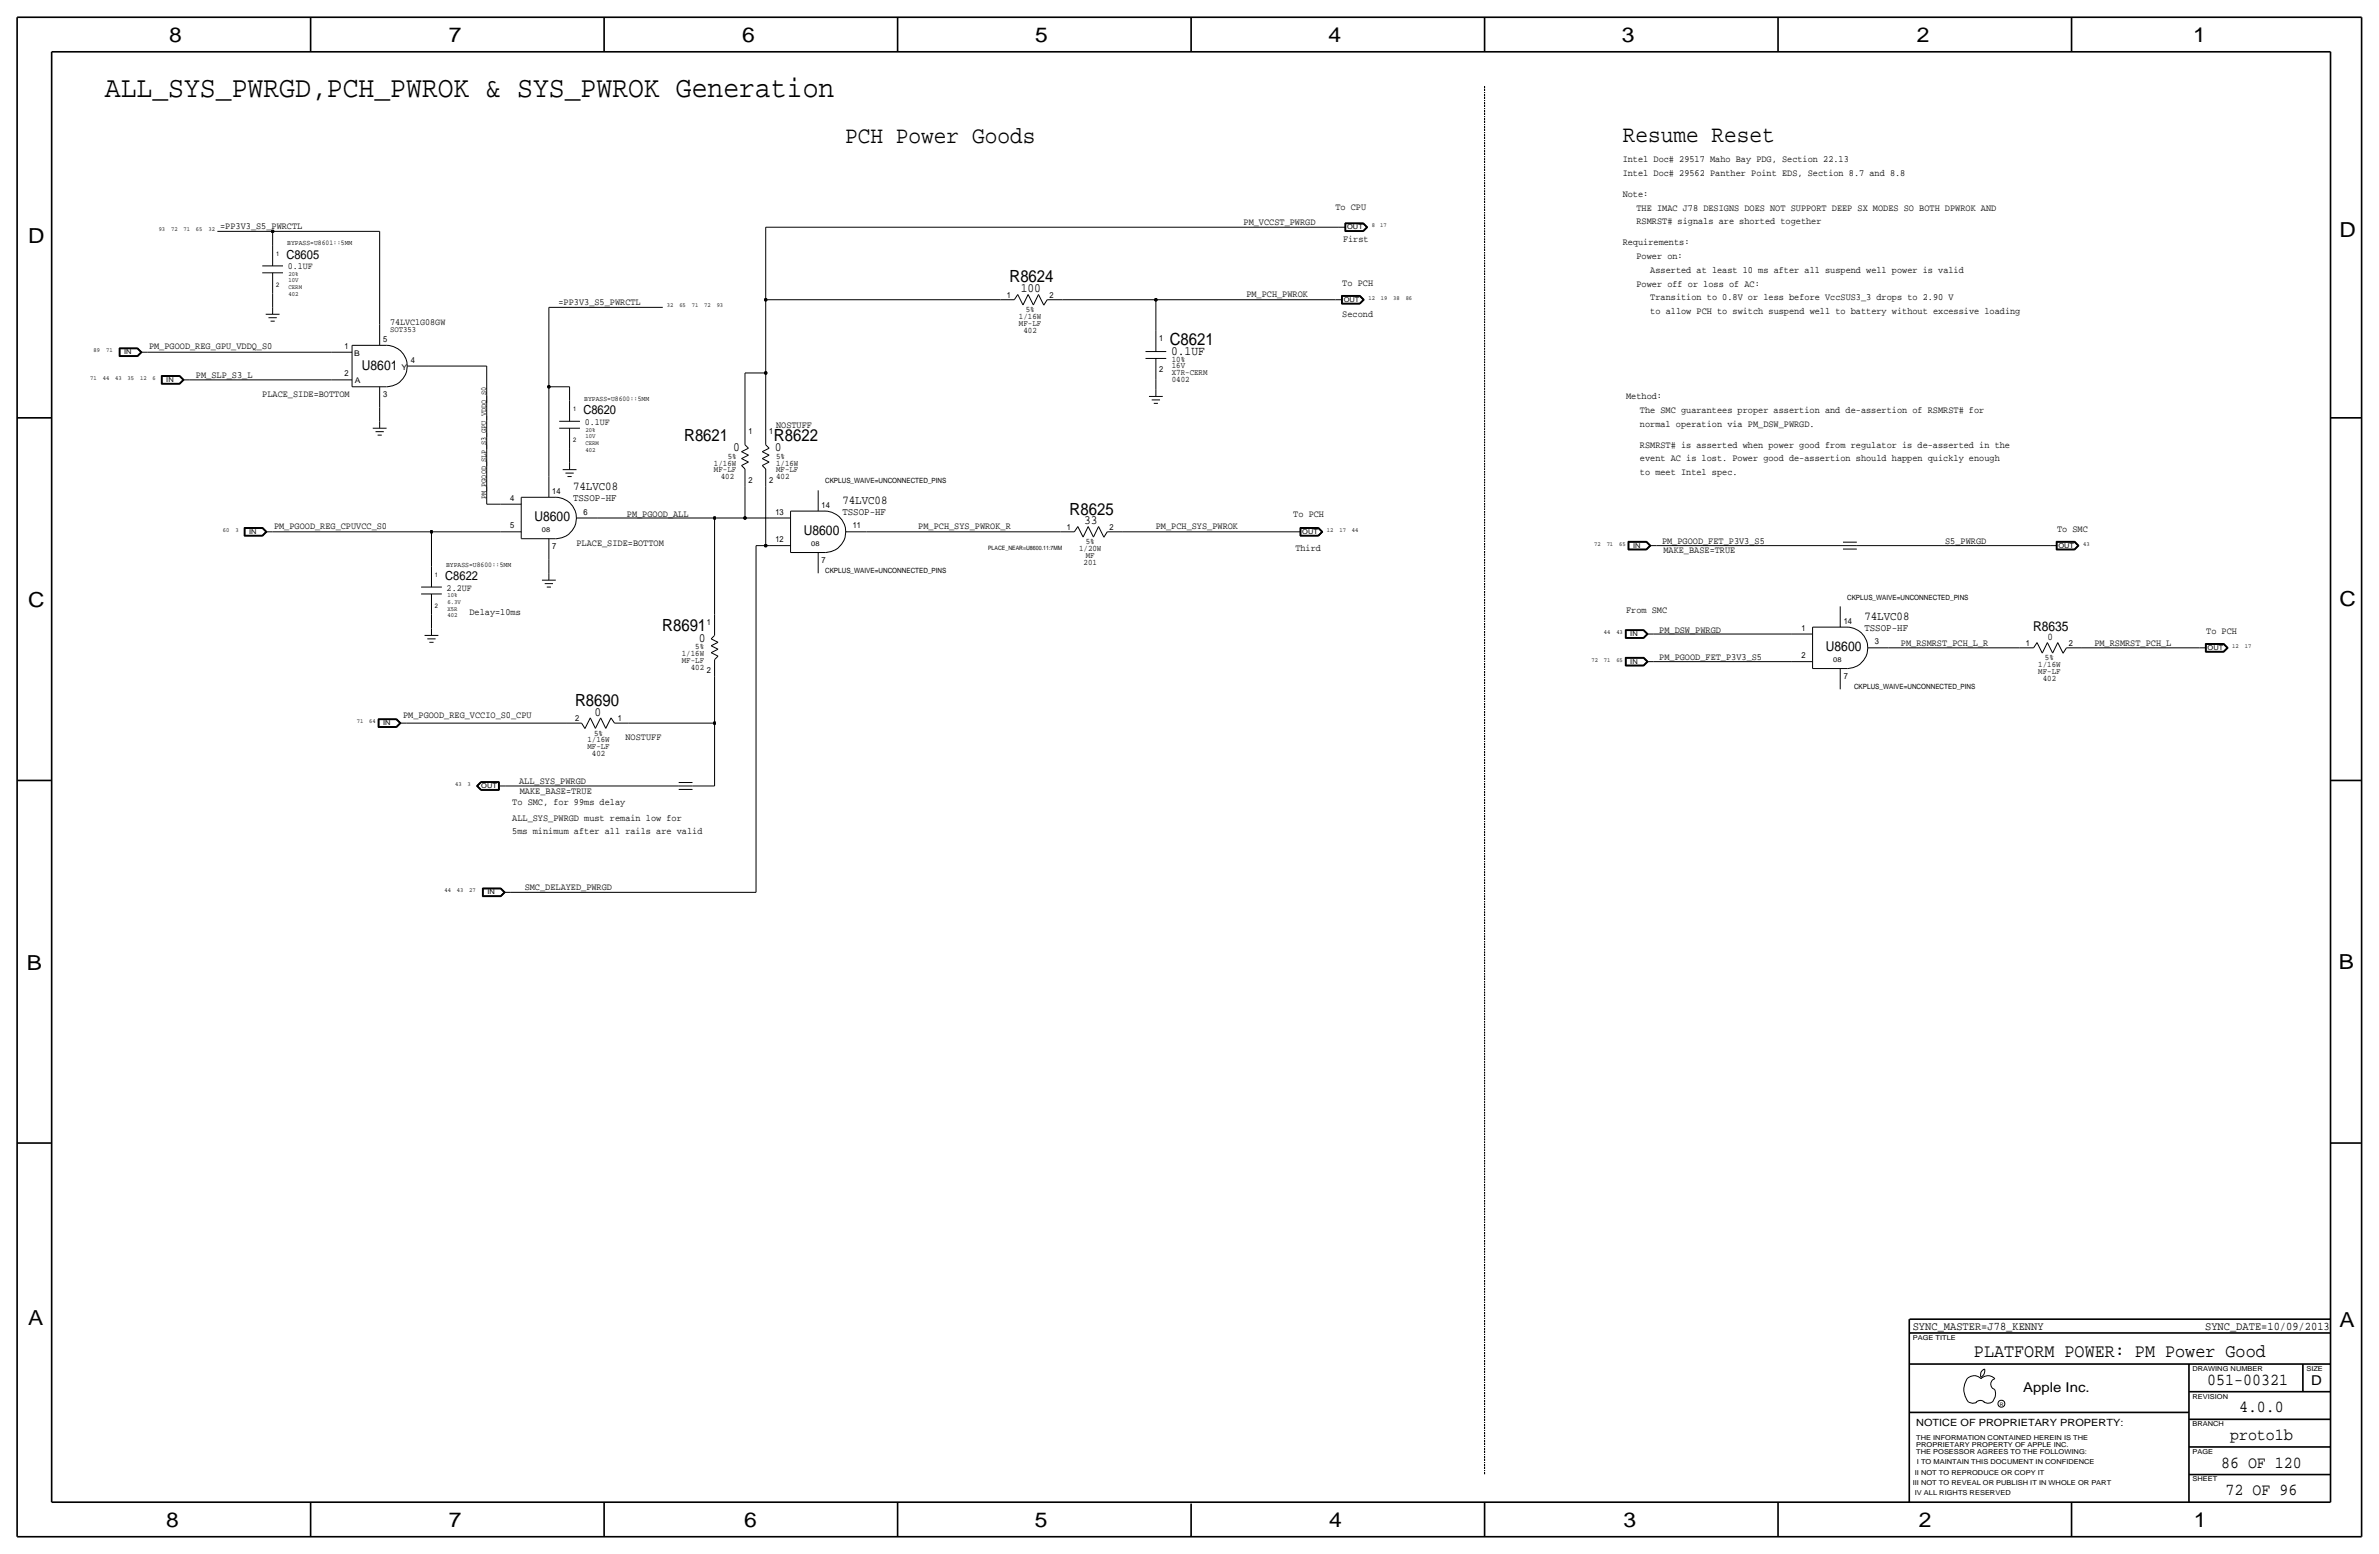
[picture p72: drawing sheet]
<svg xmlns="http://www.w3.org/2000/svg" width="875mm" height="572mm" viewBox="0 0 875 572" stroke-linecap="round" stroke-linejoin="round" font-family="sans-serif">
<defs><g id="words">
<text font-size="10.9" x="38.6" y="35.6">ALL_SYS_PWRGD,PCH_PWROK &amp; SYS_PWROK Generation</text>
<g font-size="8.7">
<text x="310.8" y="52.6">PCH Power Goods</text>
<text x="596.8" y="52.1">Resume Reset</text>
</g>
<g font-size="7.6">
<text x="62.2" y="15.5">8</text>
<text x="165" y="15.5">7</text>
<text x="273" y="15.5">6</text>
<text x="380.7" y="15.5">5</text>
<text x="488.6" y="15.5">4</text>
<text x="596.6" y="15.5">3</text>
<text x="705.1" y="15.5">2</text>
<text x="806.7" y="15.5">1</text>
<text x="10.4" y="89.4">D</text>
<text x="860.5" y="87.1">D</text>
<text x="10.4" y="223.3">C</text>
<text x="860.5" y="222.8">C</text>
<text x="9.8" y="356.6">B</text>
<text x="860.2" y="356.4">B</text>
<text x="10.4" y="487.4">A</text>
<text x="860.5" y="488.2">A</text>
<text x="61.2" y="561.6">8</text>
<text x="165" y="561.6">7</text>
<text x="273.8" y="561.6">6</text>
<text x="380.7" y="561.6">5</text>
<text x="488.9" y="561.6">4</text>
<text x="597.1" y="561.6">3</text>
<text x="705.8" y="561.6">2</text>
<text x="806.9" y="561.6">1</text>
</g>
<text font-size="6.9" x="726.1" y="499.1">PLATFORM POWER: PM Power Good</text>
<g font-size="6.2">
<text x="371.3" y="103.9">R8624</text>
<text x="430.2" y="126.7">C8621</text>
<text x="251.7" y="162.1">R8621</text>
<text x="284.7" y="162.1">R8622</text>
<text x="393.4" y="189.2">R8625</text>
<text x="243.6" y="232.2">R8691</text>
<text x="211.6" y="259.6">R8690</text>
<text x="811.9" y="509.3">051-00321</text>
<text x="823.6" y="519.4">4.0.0</text>
<text x="820.3" y="529.6">proto1b</text>
<text x="817" y="539.7">86 OF 120</text>
<text x="818.6" y="549.9">72 OF 96</text>
</g>
<g font-size="5">
<text x="133.1" y="136.1">U8601</text>
<text x="196.6" y="191.8">U8600</text>
<text x="295.7" y="196.9">U8600</text>
<text x="747.8" y="231.9">R8635</text>
<text x="671.6" y="239.5">U8600</text>
<text x="850.1" y="509.3">D</text>
<text x="744.2" y="511.8">Apple Inc.</text>
</g>
<g font-size="4.7">
<text x="375.4" y="107.4">100</text>
<text x="430.7" y="130.6">0.1UF</text>
<text x="269.7" y="165.9">0</text>
<text x="284.9" y="165.9">0</text>
<text x="398.8" y="192.8">33</text>
<text x="257" y="236">0</text>
<text x="218.7" y="263.1">0</text>
</g>
<g font-size="4.6">
<text x="105.4" y="95.3">C8605</text>
<text x="214.6" y="152.4">C8620</text>
<text x="163.8" y="213.4">C8622</text>
</g>
<g font-size="4.4">
<text x="210.8" y="180.3">74LVC08</text>
<text x="309.8" y="185.4">74LVC08</text>
<text x="685.7" y="228.1">74LVC08</text>
</g>
<g font-size="4.3">
<text x="703.5" y="488.9">SYNC_MASTER=J78_KENNY</text>
<text x="811.1" y="488.9">SYNC_DATE=10/09/2013</text>
</g>
<g font-size="3.8">
<text x="210.8" y="184.2">TSSOP-HF</text>
<text x="309.8" y="189.2">TSSOP-HF</text>
<text x="685.7" y="231.9">TSSOP-HF</text>
<text x="753.1" y="235.5">0</text>
</g>
<text font-size="3.7" x="704.8" y="524.5">NOTICE OF PROPRIETARY PROPERTY:</text>
<g font-size="3.5">
<text x="596.8" y="59.7">Intel Doc# 29517 Maho Bay PDG, Section 22.13</text>
<text x="596.8" y="64.8">Intel Doc# 29562 Panther Point EDS, Section 8.7 and 8.8</text>
<text x="491.2" y="77.2">To CPU</text>
<text x="596.8" y="72.4">Note:</text>
<text x="601.9" y="77.5">THE IMAC J78 DESIGNS DOES NOT SUPPORT DEEP SX MODES SO BOTH DPWROK AND</text>
<text x="457.4" y="82.8">PM_VCCST_PWRGD</text>
<text x="601.9" y="82.6">RSMRST# signals are shorted together</text>
<text x="81" y="84.3">=PP3V3_S5_PWRCTL</text>
<text x="494" y="89.2">First</text>
<text x="596.8" y="90.2">Requirements:</text>
<text x="601.9" y="95.3">Power on:</text>
<text x="105.9" y="99.1">0.1UF</text>
<text x="607" y="100.3">Asserted at least 10 ms after all suspend well power is valid</text>
<text x="493.7" y="105.2">To PCH</text>
<text x="601.9" y="105.4">Power off or loss of AC:</text>
<text x="205.4" y="112.3">=PP3V3_S5_PWRCTL</text>
<text x="458.4" y="109.2">PM_PCH_PWROK</text>
<text x="607" y="110.5">Transition to 0.8V or less before VccSUS3_3 drops to 2.90 V</text>
<text x="143.5" y="119.4">74LVC1G08GW</text>
<text x="493.7" y="116.6">Second</text>
<text x="607" y="115.6">to allow PCH to switch suspend well to battery without excessive loading</text>
<text x="54.8" y="128.5">PM_PGOOD_REG_GPU_VDDQ_S0</text>
<text x="72.1" y="139.2">PM_SLP_S3_L</text>
<text x="96.5" y="146.1">PLACE_SIDE=BOTTOM</text>
<text x="598.1" y="146.8">Method:</text>
<text x="603.2" y="151.9">The SMC guarantees proper assertion and de-assertion of RSMRST# for</text>
<text x="215.1" y="156.2">0.1UF</text>
<text x="285.4" y="157.2">NOSTUFF</text>
<text x="603.2" y="157">normal operation via PM_DSW_PWRGD.</text>
<text x="603.2" y="164.6">RSMRST# is asserted when power good from regulator is de-asserted in the</text>
<text x="603.2" y="169.7">event AC is lost. Power good de-assertion should happen quickly enough</text>
<text x="603.2" y="174.8">to meet Intel spec.</text>
<text x="230.6" y="190">PM_PGOOD_ALL</text>
<text x="475.7" y="190">To PCH</text>
<text x="100.8" y="194.6">PM_PGOOD_REG_CPUVCC_S0</text>
<text x="337.8" y="194.6">PM_PCH_SYS_PWROK_R</text>
<text x="425.1" y="194.6">PM_PCH_SYS_PWROK</text>
<text x="756.6" y="195.6">To SMC</text>
<text x="212" y="200.7">PLACE_SIDE=BOTTOM</text>
<text x="476.5" y="202.7">Third</text>
<text x="611.3" y="200.1">PM_PGOOD_FET_P3V3_S5</text>
<text x="611.8" y="203.2">MAKE_BASE=TRUE</text>
<text x="715.5" y="200.1">S5_PWRGD</text>
<text x="164.3" y="217.2">2.2UF</text>
<text x="172.7" y="226.1">Delay=10ms</text>
<text x="598.1" y="225.6">From SMC</text>
<text x="610.3" y="232.7">PM_DSW_PWRGD</text>
<text x="811.5" y="233.2">To PCH</text>
<text x="699.2" y="237.7">PM_RSMRST_PCH_L_R</text>
<text x="770.3" y="237.7">PM_RSMRST_PCH_L</text>
<text x="610.3" y="242.8">PM_PGOOD_FET_P3V3_S5</text>
<text x="148.3" y="263.9">PM_PGOOD_REG_VCCIO_S0_CPU</text>
<text x="230.1" y="272">NOSTUFF</text>
<text x="191" y="288.3">ALL_SYS_PWRGD</text>
<text x="191.2" y="292.1">MAKE_BASE=TRUE</text>
<text x="188.4" y="295.9">To SMC, for 99ms delay</text>
<text x="188.4" y="301.8">ALL_SYS_PWRGD must remain low for</text>
<text x="188.4" y="306.8">5ms minimum after all rails are valid</text>
<text x="193" y="327.4">SMC_DELAYED_PWRGD</text>
</g>
<g font-size="3.1">
<text x="370.3" y="109.5">1</text>
<text x="386" y="109.5">2</text>
<text x="374.8" y="119.9">MF-LF</text>
<text x="374.8" y="117.3">1/16W</text>
<text x="377.3" y="114.8">5%</text>
<text x="140.9" y="125.7">5</text>
<text x="376.4" y="122.4">402</text>
<text x="426.4" y="125.5">1</text>
<text x="126.7" y="128.3">1</text>
<text x="151.1" y="133.3">4</text>
<text x="426.4" y="136.9">2</text>
<text x="431" y="135.4">16V</text>
<text x="431" y="137.9">X7R-CERM</text>
<text x="431" y="133.1">10%</text>
<text x="126.7" y="138.4">2</text>
<text x="431" y="140.5">0402</text>
<text x="140.9" y="146.1">3</text>
<text x="275.3" y="159.8">1</text>
<text x="282.9" y="159.8">1</text>
<text x="262.6" y="173.7">MF-LF</text>
<text x="262.6" y="171.2">1/16W</text>
<text x="267.7" y="168.7">5%</text>
<text x="285.4" y="171.2">1/16W</text>
<text x="285.4" y="173.7">MF-LF</text>
<text x="285.4" y="168.7">5%</text>
<text x="265.1" y="176.3">402</text>
<text x="275.3" y="177.5">2</text>
<text x="282.9" y="177.5">2</text>
<text x="285.4" y="176.3">402</text>
<text x="187.7" y="184.1">4</text>
<text x="203.1" y="181.6">14</text>
<text x="214.6" y="189.2">6</text>
<text x="285.2" y="189.2">13</text>
<text x="302.2" y="186.7">14</text>
<text x="187.7" y="194.3">5</text>
<text x="313.6" y="194.3">11</text>
<text x="392.4" y="194.8">1</text>
<text x="408.1" y="194.8">2</text>
<text x="203.1" y="201.9">7</text>
<text x="285.2" y="199.4">12</text>
<text x="396.9" y="202.7">1/20W</text>
<text x="399.4" y="200.2">5%</text>
<text x="302.2" y="207">7</text>
<text x="398.5" y="207.8">201</text>
<text x="399.4" y="205.2">MF</text>
<text x="260" y="229.9">1</text>
<text x="662.6" y="231.9">1</text>
<text x="678.1" y="229.4">14</text>
<text x="255.7" y="238.8">5%</text>
<text x="689.6" y="237">3</text>
<text x="745.2" y="237.5">1</text>
<text x="760.9" y="237.5">2</text>
<text x="250.8" y="243.8">MF-LF</text>
<text x="250.8" y="241.3">1/16W</text>
<text x="662.6" y="242.1">2</text>
<text x="749.7" y="245.4">1/16W</text>
<text x="752.2" y="242.8">5%</text>
<text x="254.1" y="246.4">402</text>
<text x="260" y="247.7">2</text>
<text x="678.1" y="249.7">7</text>
<text x="749.7" y="247.9">MF-LF</text>
<text x="751.3" y="250.4">402</text>
<text x="211.5" y="265.2">2</text>
<text x="227.3" y="265.2">1</text>
<text x="216" y="273.1">1/16W</text>
<text x="216" y="275.6">MF-LF</text>
<text x="218.5" y="270.5">5%</text>
<text x="217.7" y="278.1">402</text>
</g>
<text font-size="3" x="143.5" y="121.9">SOT353</text>
<g font-size="2.9">
<text x="130.2" y="130.8">B</text>
<text x="147.7" y="135.9">Y</text>
<text x="130.5" y="140.7">A</text>
<text x="178.8" y="183.6" transform="rotate(-90 178.8 183.6)">PM_PGOOD_SLP_S3_GPU_VDDQ_S0</text>
</g>
<g font-size="2.6">
<text x="105.7" y="90.3">BYPASS=U8601::5MM</text>
<text x="214.9" y="147.4">BYPASS=U8600::5MM</text>
<text x="303.5" y="177.8">CKPLUS_WAIVE=UNCONNECTED_PINS</text>
<text x="164.1" y="208.4">BYPASS=U8600::5MM</text>
<text x="303.5" y="210.8">CKPLUS_WAIVE=UNCONNECTED_PINS</text>
<text x="679.4" y="220.5">CKPLUS_WAIVE=UNCONNECTED_PINS</text>
<text x="681.9" y="253.5">CKPLUS_WAIVE=UNCONNECTED_PINS</text>
</g>
<g font-size="2.5">
<text x="495.5" y="84.3">OUT</text>
<text x="494.2" y="111">OUT</text>
<text x="45.7" y="130.3">IN</text>
<text x="61.2" y="140.5">IN</text>
<text x="91.6" y="196.3">IN</text>
<text x="199.3" y="195.6">08</text>
<text x="479" y="196.3">OUT</text>
<text x="298.4" y="200.7">08</text>
<text x="600.7" y="201.4">IN</text>
<text x="757.1" y="201.4">OUT</text>
<text x="599.6" y="233.9">IN</text>
<text x="812" y="239">OUT</text>
<text x="599.6" y="244.1">IN</text>
<text x="674.3" y="243.3">08</text>
<text x="140.9" y="266.7">IN</text>
<text x="177" y="289.8">OUT</text>
<text x="179.3" y="328.9">IN</text>
<text x="703.5" y="492.8">PAGE TITLE</text>
<text x="806.4" y="504.2">DRAWING NUMBER</text>
<text x="848.3" y="504.2">SIZE</text>
<text x="806.4" y="514.4">REVISION</text>
<text x="806.4" y="524.5">BRANCH</text>
<text x="704.8" y="532.1">PROPRIETARY PROPERTY OF APPLE INC.</text>
<text x="704.8" y="529.6">THE INFORMATION CONTAINED HEREIN IS THE</text>
<text x="704.8" y="534.7">THE POSESSOR AGREES TO THE FOLLOWING:</text>
<text x="705.1" y="538.5">I TO MAINTAIN THIS DOCUMENT IN CONFIDENCE</text>
<text x="806.4" y="534.7">PAGE</text>
<text x="704.3" y="542.3">II NOT TO REPRODUCE OR COPY IT</text>
<text x="806.4" y="544.8">SHEET</text>
<text x="703.5" y="546.1">III NOT TO REVEAL OR PUBLISH IT IN WHOLE OR PART</text>
<text x="704.3" y="549.9">IV ALL RIGHTS RESERVED</text>
</g>
<g font-size="2.3">
<text x="504.6" y="83.6">8</text>
<text x="507.6" y="83.6">17</text>
<text x="58.4" y="85.1">93</text>
<text x="62.9" y="85.1">72</text>
<text x="67.5" y="85.1">71</text>
<text x="72.1" y="85.1">65</text>
<text x="76.7" y="85.1">32</text>
<text x="101.6" y="94">1</text>
<text x="106.1" y="101.6">20%</text>
<text x="101.6" y="105.4">2</text>
<text x="106.1" y="103.9">10V</text>
<text x="106.1" y="106.4">CERM</text>
<text x="106.1" y="109">402</text>
<text x="245.3" y="113">32</text>
<text x="249.9" y="113">65</text>
<text x="254.5" y="113">71</text>
<text x="259" y="113">72</text>
<text x="263.6" y="113">93</text>
<text x="503.3" y="110.2">12</text>
<text x="507.9" y="110.2">19</text>
<text x="512.5" y="110.2">38</text>
<text x="517" y="110.2">86</text>
<text x="34.4" y="129.5">89</text>
<text x="39" y="129.5">71</text>
<text x="33.2" y="139.7">71</text>
<text x="37.8" y="139.7">44</text>
<text x="42.4" y="139.7">43</text>
<text x="46.9" y="139.7">35</text>
<text x="51.5" y="139.7">12</text>
<text x="56.1" y="139.7">6</text>
<text x="210.8" y="151.1">1</text>
<text x="215.3" y="161">10V</text>
<text x="215.3" y="158.7">20%</text>
<text x="210.8" y="162.6">2</text>
<text x="215.3" y="163.6">CERM</text>
<text x="215.3" y="166.1">402</text>
<text x="82" y="195.6">60</text>
<text x="86.6" y="195.6">3</text>
<text x="488.1" y="195.6">12</text>
<text x="492.7" y="195.6">17</text>
<text x="497.2" y="195.6">44</text>
<text x="586.4" y="200.7">72</text>
<text x="591" y="200.7">71</text>
<text x="595.5" y="200.7">65</text>
<text x="766.2" y="200.7">43</text>
<text x="160" y="212.1">1</text>
<text x="164.5" y="222">6.3V</text>
<text x="164.5" y="219.7">10%</text>
<text x="160" y="223.5">2</text>
<text x="164.5" y="227.1">402</text>
<text x="164.5" y="224.5">X5R</text>
<text x="589.9" y="233.2">44</text>
<text x="594.5" y="233.2">43</text>
<text x="821.1" y="238.3">12</text>
<text x="825.7" y="238.3">17</text>
<text x="585.4" y="243.3">72</text>
<text x="589.9" y="243.3">71</text>
<text x="594.5" y="243.3">65</text>
<text x="131.2" y="265.9">71</text>
<text x="135.8" y="265.9">64</text>
<text x="167.4" y="289.1">43</text>
<text x="172" y="289.1">3</text>
<text x="163.5" y="328.2">44</text>
<text x="168" y="328.2">43</text>
<text x="172.6" y="328.2">27</text>
</g>
<text font-size="2.2" x="363.4" y="202.4">PLACE_NEAR=U8600.11:7MM</text>
<text font-size="1.8" x="735.5" y="516.9">R</text>
</g></defs>
<g fill="none" stroke="#000" stroke-width=".37">
<path d="M80 85.1h20.3zM96.5 97.8h7.6zM100.3 85.1h39.3zM100.3 85.1v5.1zM100.3 90.2v7.6zM139.6 85.1v34.3zM281.6 83.6v26.6zM281.6 83.6h210.9zM492.5 83.6h2.5zM494.7 85.1h6.8zM494.7 82v3.1zM494.7 82h6.8z"/>
<path d="M494.8 82.1h6.6zM494.8 82.1v2.9zM494.8 85h6.6zM494.9 82.2v2.7zM494.9 84.9h6.5zM494.9 82.2h6.5zM495 82.3h6.3zM495 82.3v2.5zM495 84.8h6.3zM501.3 82.3l1.3 1.3zM501.3 84.8l1.3-1.2zM501.4 82.2l1.4 1.4z"/>
<path d="M501.4 84.9l1.4-1.3zM501.4 85l1.5-1.4zM501.4 82.1l1.5 1.5zM501.5 82l1.6 1.6zM501.5 85.1l1.6-1.5zM96.5 100.3h7.6zM97.7 115.6h5.1zM98.8 116.8h3zM99.5 118.1h1.5zM100.3 108v5zM100.3 100.3v7.7zM100.3 113v2.6z"/>
<path d="M139.6 119.4v7.6zM201.9 113v29.2zM201.9 113h41.9zM281.6 110.2h86.4zM281.6 110.2v27zM368 110.2h5.1zM374.3 108.3l2 3.9zM374.3 108.3l-1.2 1.9zM378.2 108.3l-1.9 3.9zM378.2 108.3l1.9 3.9zM382 108.3l-1.9 3.9zM382 108.3l1.9 3.9z"/>
<path d="M385.2 110.2h5.7zM385.2 110.2l-1.3 2.1zM390.9 110.2h34.2zM425.1 110.2v11.5zM425.1 110.2h66.1zM491.2 110.2h2.5zM493.4 111.8h6.8zM493.4 108.7v3.1zM493.4 108.7h6.8zM493.5 108.8v2.9zM493.5 111.7h6.7zM493.5 108.8h6.7z"/>
<path d="M493.6 108.9v2.7zM493.6 111.6h6.5zM493.6 108.9h6.5zM493.7 109h6.4zM493.7 109v2.5zM493.7 111.5h6.4zM500.1 109l1.2 1.2zM500.1 111.5l1.2-1.3zM500.1 108.9l1.4 1.3zM500.1 111.6l1.4-1.4zM500.2 111.7l1.4-1.5zM500.2 108.8l1.4 1.4z"/>
<path d="M500.2 108.7l1.6 1.5zM500.2 111.8l1.6-1.6zM43.8 128h6.8zM43.8 128v3.1zM43.8 131.1h6.8zM43.9 128.1h6.7zM43.9 128.1v2.9zM43.9 131h6.7zM44 128.2v2.7zM44 130.9h6.5zM44 128.2h6.5zM44.1 128.3h6.4z"/>
<path d="M44.1 128.3v2.5zM44.1 130.8h6.4zM50.5 128.3l1.3 1.2zM50.5 130.9l1.4-1.4zM50.5 128.2l1.4 1.3zM50.6 131l1.5-1.5zM50.6 128.1l1.5 1.4zM50.6 131.1l1.6-1.6zM50.6 128l1.6 1.5zM51.8 129.5l-1.3 1.3zM51.8 129.5h2.5zM54.3 129.5h67.6z"/>
<path d="M59.3 138.1v3.2zM59.3 138.1h6.8zM59.4 138.2h6.7zM59.4 138.2v3zM59.5 138.3h6.5zM59.5 138.3v2.8zM59.6 138.4h6.4zM59.6 138.4v2.6zM66 138.4l1.3 1.3zM66 138.3l1.4 1.4zM66.1 138.2l1.5 1.5zM66.1 138.1l1.6 1.6z"/>
<path d="M67.3 139.7h2.5zM67.7 139.7l-1.6 1.6zM69.8 139.7h52.1zM121.9 139.7h7.6zM121.9 129.5h7.6zM129.5 127h12.7zM129.5 127v15.2zM142.1 127a7.6 7.6 0 0 1 7.7 7.6 7.6 7.6 0 0 1-7.6 7.6M149.8 134.6h7.6zM157.4 134.6h21.6zM179 134.6v50.8zM274 137.2h7.6z"/>
<path d="M274 137.2v18.8zM281.6 137.2v18.8zM421.3 131.8h7.7zM421.3 129.3h7.7zM425.1 139.4v3.9zM425.1 121.7v7.6zM425.1 131.8v7.6zM59.3 141.3h6.8zM59.4 141.2h6.7zM59.5 141.1h6.5zM59.6 141h6.4zM66 141l1.3-1.3z"/>
<path d="M66 141.1l1.4-1.4zM66.1 141.2l1.5-1.5zM129.5 142.2h12.7zM137.1 157.5h5.1zM138.1 158.8h3.1zM139.6 149.9v5zM139.6 154.9v2.6zM139.6 142.2v7.7zM201.9 142.2v33.1zM201.9 142.2h7.6zM205.7 157.5h7.6zM205.7 154.9h7.6z"/>
<path d="M209.5 142.2v5.1zM209.5 147.3v7.6zM209.5 157.5v7.6zM274 156v7.6zM281.6 156v7.6zM422.6 145.8h5.1zM423.6 147.1h3.1zM424.4 148.3h1.5zM425.1 143.3v2.5zM138.9 160h1.5zM201.9 175.3v7.6zM207 172.7h5z"/>
<path d="M208 174h3zM208.7 175.3h1.6zM209.5 165.1v5.1zM209.5 170.2v2.5zM272.7 171.2l1.3 1.3zM272.7 168.7l2.6 1.2zM272.7 166.1l2.6 1.3zM272.7 166.1l2.6-1.3zM272.7 171.2l2.6-1.3zM272.7 168.7l2.6-1.3zM274 163.6l1.3 1.2zM274 178.8v11.7z"/>
<path d="M274 172.5v6.3zM280.4 166.1l2.5-1.3zM280.4 171.2l2.5-1.3zM280.4 168.7l2.5-1.3zM280.4 171.2l1.2 1.3zM280.4 168.7l2.5 1.2zM280.4 166.1l2.5 1.3zM281.6 163.6l1.3 1.2zM281.6 178.8v21.9zM281.6 172.5v6.3zM89.8 194v3.2zM89.8 197.2h6.8z"/>
<path d="M89.8 194h6.8zM89.9 194.1h6.7zM89.9 194.1v3zM89.9 197.1h6.7zM90 194.2v2.8zM90 197h6.5zM90 194.2h6.5zM90.1 194.3h6.4zM90.1 194.3v2.6zM90.1 196.9h6.4zM96.5 196.9l1.2-1.3zM96.5 194.3l1.2 1.3z"/>
<path d="M96.5 197l1.4-1.4zM96.5 194.2l1.4 1.4zM96.6 197.1l1.4-1.5zM96.6 194.1l1.4 1.5zM96.6 194l1.6 1.6zM96.6 197.2l1.6-1.6zM97.7 195.6h2.6zM100.3 195.6h58.4zM158.7 195.6v12.7zM158.7 195.6h25.4zM179 185.4h5.1zM184.1 195.6h7.6z"/>
<path d="M184.1 185.4h7.6zM191.7 198.1h12.7zM191.7 182.9v15.2zM191.7 182.9h12.7zM201.9 198.1v7.6zM204.4 182.9a7.6 7.6 0 0 1 7.6 7.5 7.6 7.6 0 0 1-7.5 7.7M212 190.5h7.7zM219.7 190.5h43.1zM262.8 190.5h11.2zM262.8 190.5v35.6zM274 190.5h9.2zM283.2 190.5h7.6z"/>
<path d="M290.8 188v15.2zM290.8 188h12.7zM300.9 180.3v7.7zM303.4 188a7.6 7.6 0 0 1 7.7 7.5 7.6 7.6 0 0 1-7.6 7.7M311.1 195.6h7.6zM318.7 195.6h71.4zM390.1 195.6h5.1zM396.4 193.6l2 3.9zM396.4 193.6l-1.2 2zM400.3 193.6l-1.9 3.9zM400.3 193.6l1.9 3.9zM404.1 193.6l-1.9 3.9z"/>
<path d="M404.1 193.6l1.9 3.9zM407.3 195.6h5.7zM407.3 195.6l-1.3 2zM413 195.6h62.9zM475.9 195.6h2.6zM478.2 194h6.8zM478.2 197.2h6.8zM478.2 194v3.2zM478.3 194.1v3zM478.3 197.1h6.6zM478.3 194.1h6.6zM478.4 194.2v2.8z"/>
<path d="M478.4 197h6.5zM478.4 194.2h6.5zM478.5 194.3h6.3zM478.5 194.3v2.6zM478.5 196.9h6.3zM484.8 194.3l1.3 1.3zM484.8 196.9l1.3-1.3zM484.9 197l1.4-1.4zM484.9 194.2l1.4 1.4zM484.9 197.1l1.5-1.5zM484.9 194.1l1.5 1.5zM485 197.2l1.6-1.6z"/>
<path d="M485 194l1.6 1.6zM598.8 199.1h6.8zM598.8 199.1v3.1zM598.9 199.2v2.9zM598.9 199.2h6.7zM599 199.3v2.7zM599 199.3h6.5zM599.1 199.4h6.4zM599.1 199.4v2.5zM605.5 199.4l1.3 1.3zM605.5 199.3l1.4 1.4zM605.6 199.2l1.5 1.5z"/>
<path d="M605.6 199.1l1.6 1.6zM677.9 199.4h5.1zM756.3 199.1h6.8zM756.3 199.1v3.1zM756.4 199.2v2.9zM756.4 199.2h6.7zM756.5 199.3h6.5zM756.5 199.3v2.7zM756.6 199.4h6.4zM756.6 199.4v2.5zM763 199.4l1.2 1.3zM763 199.3l1.4 1.4z"/>
<path d="M763.1 199.2l1.4 1.5zM763.1 199.1l1.6 1.6zM154.9 215.9h7.6zM154.9 218.4h7.6zM158.7 208.3v7.6zM158.7 218.4v7.7zM199.3 213.4h5.1zM200.4 214.6h3zM201.1 215.9h1.5zM201.9 205.7v5.1zM201.9 210.8v2.6zM278.1 200.7v127.5z"/>
<path d="M278.1 200.7h3.5zM281.6 200.7h1.6zM283.2 200.7h7.6zM290.8 203.2h12.7zM300.9 203.2v7.6zM598.8 202.2h6.8zM598.9 202.1h6.7zM599 202h6.5zM599.1 201.9h6.4zM605.5 201.9l1.3-1.2zM605.6 202.1l1.5-1.4zM606.8 200.7h2.5z"/>
<path d="M606.9 200.7l-1.4 1.3zM607.2 200.7l-1.6 1.5zM609.3 200.7h68.6zM677.9 201.9h5.1zM677.9 200.7h5.1zM683 200.7h71.1zM754.1 200.7h2.5zM756.3 202.2h6.8zM756.4 202.1h6.7zM756.5 202h6.5zM756.6 201.9h6.4zM763 201.9l1.2-1.2z"/>
<path d="M763.1 202.1l1.4-1.4zM763.1 202.2l1.6-1.5zM764.4 200.7l-1.4 1.3zM156.2 233.7h5zM157.2 235h3zM157.9 236.2h1.6zM158.7 226.1v5zM158.7 231.1v2.6zM261.6 235l2.5 1.2zM261.6 237.5l2.5 1.3zM261.6 237.5l2.5-1.3zM262.8 233.7l-1.2 1.3z"/>
<path d="M262.8 226.1v7.6zM597.8 231.6h6.8zM597.8 231.6v3.1zM597.8 234.7h6.8zM597.9 231.7v2.9zM597.9 234.6h6.7zM597.9 231.7h6.7zM598 231.8v2.7zM598 234.5h6.5zM598 231.8h6.5zM598.1 231.9h6.4zM598.1 231.9v2.5z"/>
<path d="M598.1 234.4h6.4zM604.5 231.9l1.2 1.3zM604.5 234.4l1.2-1.2zM604.5 234.5l1.4-1.3zM604.5 231.8l1.4 1.4zM604.6 234.6l1.4-1.4zM604.6 231.7l1.4 1.5zM604.6 234.7l1.6-1.5zM604.6 231.6l1.6 1.6zM605.7 233.2h2.6zM608.3 233.2h50.8zM659.1 233.2h7.6z"/>
<path d="M666.7 230.6v15.3zM666.7 230.6h12.7zM676.9 223v7.6zM679.3 230.6a7.6 7.6 0 0 1 7.7 7.6 7.6 7.6 0 0 1-7.6 7.7M687 238.3h7.6zM694.6 238.3h48.3zM742.9 238.3h5.1zM749.2 236.3l2 3.9zM749.2 236.3l-1.2 2zM753.1 236.3l-1.9 3.9zM753.1 236.3l1.9 3.9zM756.9 236.3l-1.9 3.9z"/>
<path d="M756.9 236.3l1.9 3.9zM760.1 238.3l-1.3 2zM760.1 238.3h5.7zM765.8 238.3h43.1zM808.9 238.3h2.6zM811.2 236.7h6.8zM811.2 239.8h6.8zM811.2 236.7v3.1zM811.3 236.8v2.9zM811.3 239.7h6.6zM811.3 236.8h6.6zM811.4 236.9h6.5z"/>
<path d="M811.4 236.9v2.7zM811.4 239.6h6.5zM811.5 237h6.3zM811.5 237v2.5zM811.5 239.5h6.3zM817.8 237l1.3 1.3zM817.8 239.5l1.3-1.2zM817.9 239.6l1.4-1.3zM817.9 236.9l1.4 1.4zM817.9 239.7l1.5-1.4zM817.9 236.8l1.5 1.5zM818 236.7l1.6 1.6z"/>
<path d="M819.6 238.3l-1.6 1.5zM261.6 240l2.5 1.3zM261.6 240l2.5-1.2zM262.8 248.9v17zM262.8 242.6v6.3zM264.1 241.3l-1.3 1.3zM597.8 241.8h6.8zM597.8 241.8v3.1zM597.8 244.9h6.8zM597.9 241.9v2.9zM597.9 244.8h6.7zM597.9 241.9h6.7z"/>
<path d="M598 242v2.7zM598 244.7h6.5zM598 242h6.5zM598.1 242.1h6.4zM598.1 242.1v2.5zM598.1 244.6h6.4zM604.5 242.1l1.2 1.2zM604.5 244.6l1.2-1.3zM604.5 244.7l1.4-1.4zM604.5 242l1.4 1.3zM604.6 244.8l1.4-1.5zM604.6 241.9l1.4 1.4z"/>
<path d="M604.6 244.9l1.6-1.6zM604.6 241.8l1.6 1.5zM605.7 243.3h2.6zM608.3 243.3h50.8zM659.1 243.3h7.6zM666.7 245.9h12.7zM676.9 245.9v7.6zM139.1 264.4h6.8zM139.1 264.4v3.1zM139.1 267.5h6.8zM139.2 264.5v2.9zM139.2 267.4h6.6z"/>
<path d="M139.2 264.5h6.6zM139.3 264.6v2.7zM139.3 267.3h6.5zM139.3 264.6h6.5zM139.4 264.7h6.3zM139.4 264.7v2.5zM139.4 267.2h6.3zM145.7 267.2l1.3-1.3zM145.7 264.7l1.3 1.2zM145.8 267.3l1.4-1.4zM145.8 264.6l1.4 1.3zM145.8 264.5l1.5 1.4z"/>
<path d="M145.8 267.4l1.5-1.5zM145.9 267.5l1.6-1.6zM145.9 264.4l1.6 1.5zM147 265.9h2.6zM149.6 265.9h58.6zM208.2 265.9h5.7zM213.9 265.9l1.3 2.1zM217.1 264l-1.9 3.9zM217.1 264l1.9 3.9zM220.9 264l-1.9 3.9zM220.9 264l1.9 3.9zM224.7 264l1.3 1.9z"/>
<path d="M224.7 264l-1.9 3.9zM226 265.9h5.1zM231.1 265.9h31.7zM262.8 265.9v23.2zM175.3 289.1l1.5-1.6zM175.3 289.1l1.5 1.5zM175.4 289.1l1.5 1.4zM175.6 289.1l1.3 1.3zM175.7 289.1l1.3-1.3zM175.7 289.1l1.3 1.2zM176.8 290.6h6.8zM176.8 287.5h6.8z"/>
<path d="M176.9 290.5h6.6zM176.9 287.6h6.6zM176.9 287.6l-1.5 1.5zM176.9 287.7l-1.3 1.4zM176.9 287.7h6.5zM176.9 290.4h6.5zM177 290.3h6.3zM177 287.8h6.3zM183.3 287.8v2.5zM183.3 289.1h2.6zM183.4 287.7v2.7zM183.5 287.6v2.9z"/>
<path d="M183.6 287.5v3.1zM185.9 289.1h63.7zM249.6 290.3h5.1zM249.6 289.1h5.1zM249.6 287.8h5.1zM254.7 289.1h8.1zM177.4 326.6v3.1zM177.4 329.7h6.9zM177.4 326.6h6.9zM177.5 326.7h6.7zM177.5 326.7v2.9zM177.5 329.6h6.7z"/>
<path d="M177.6 326.8v2.7zM177.6 329.5h6.5zM177.6 326.8h6.5zM177.7 326.9v2.5zM177.7 329.4h6.4zM177.7 326.9h6.4zM184.1 326.9l1.3 1.3zM184.1 329.4l1.3-1.2zM184.1 329.5l1.4-1.3zM184.2 326.8l1.3 1.4zM184.2 329.6l1.5-1.4zM184.2 326.7l1.5 1.5z"/>
<path d="M184.3 326.6l1.5 1.6zM184.3 329.7l1.5-1.5zM185.4 328.2h2.5zM187.9 328.2h90.2zM724.1 515.6l.5 .2a2.67 2.67 0 0 0 2.5-.2M726.8 515.7a2.09 2.09 0 0 1 3.1 0M728.6 506.5a2.69 2.69 0 0 0 1.3-3 2.26 2.26 0 0 0-1.3 3M729.7 515.6l.4 .2a2.67 2.67 0 0 0 2.6-.2M733.7 511.1a4.5 4.5 0 0 1-1 4.6M733.8 511a2.08 2.08 0 0 1-1.6-2 2.08 2.08 0 0 1 1.6-2 3.4 3.4 0 0 0-5.1 0 3.6 3.6 0 0 0-3.9-.8 3.6 3.6 0 0 0-2.3 3.3 7.1 7.1 0 0 0 1.6 6.2"/>
<circle cx="736.1" cy="516.2" r="1.28"/>
</g>
<path d="M546 31.8v510.5z" fill="none" stroke="#000" stroke-width=".37" stroke-dasharray=".7 .5 .4 .5 .4 .5" stroke-linecap="butt"/>
<g fill="none" stroke="#000" stroke-width=".6" stroke-linecap="butt">
<path d="M6.3 6.4v558.7zM6.3 6.4h862.3zM19 19.1h838.2zM19 19.1v533.4zM114.2 6.4v12.7zM222.2 6.4v12.7zM330.1 6.4v12.7zM438.1 6.4v12.7zM546 6.4v12.7zM654 6.4v12.7zM761.9 6.4v12.7zM857.2 19.1v533.4z"/>
<path d="M868.6 6.4v558.7zM6.3 153.7h12.7zM857.2 153.7h11.4zM6.3 287h12.7zM857.2 287h11.4zM6.3 420.4h12.7zM857.2 420.4h11.4zM702.3 490.2h154.9zM702.3 485.1v5.1zM702.3 490.2v62.3zM702.4 485.1h154.8zM702.3 501.6h154.9z"/>
<path d="M702.3 519.4h102.8zM805.1 501.6v50.8zM805.1 511.8h52.1zM847 501.6v10.2zM805.1 522h52.1zM805.1 532.1h52.1zM19 552.5h838.2zM114.2 552.4v12.7zM222.2 552.5v12.7zM330.1 552.5v12.7zM438.1 553v12.1zM546 552.5v12.7z"/>
<path d="M654 552.5v12.7zM761.9 552.5v12.7zM805.1 542.3h52.1zM6.3 565.1h862.3z"/>
</g>
<g fill="#000" stroke="#000" stroke-width=".37">
<circle cx="100.3" cy="85.1" r=".51"/>
<circle cx="281.6" cy="110.2" r=".51"/>
<circle cx="425.1" cy="110.2" r=".51"/>
<circle cx="281.6" cy="137.2" r=".51"/>
<circle cx="201.9" cy="142.2" r=".51"/>
<circle cx="158.7" cy="195.6" r=".51"/>
<circle cx="262.8" cy="190.5" r=".51"/>
<circle cx="274" cy="190.5" r=".51"/>
<circle cx="281.6" cy="200.7" r=".51"/>
<circle cx="262.8" cy="265.9" r=".51"/>
</g>
<use href="#words"/>
</svg>
